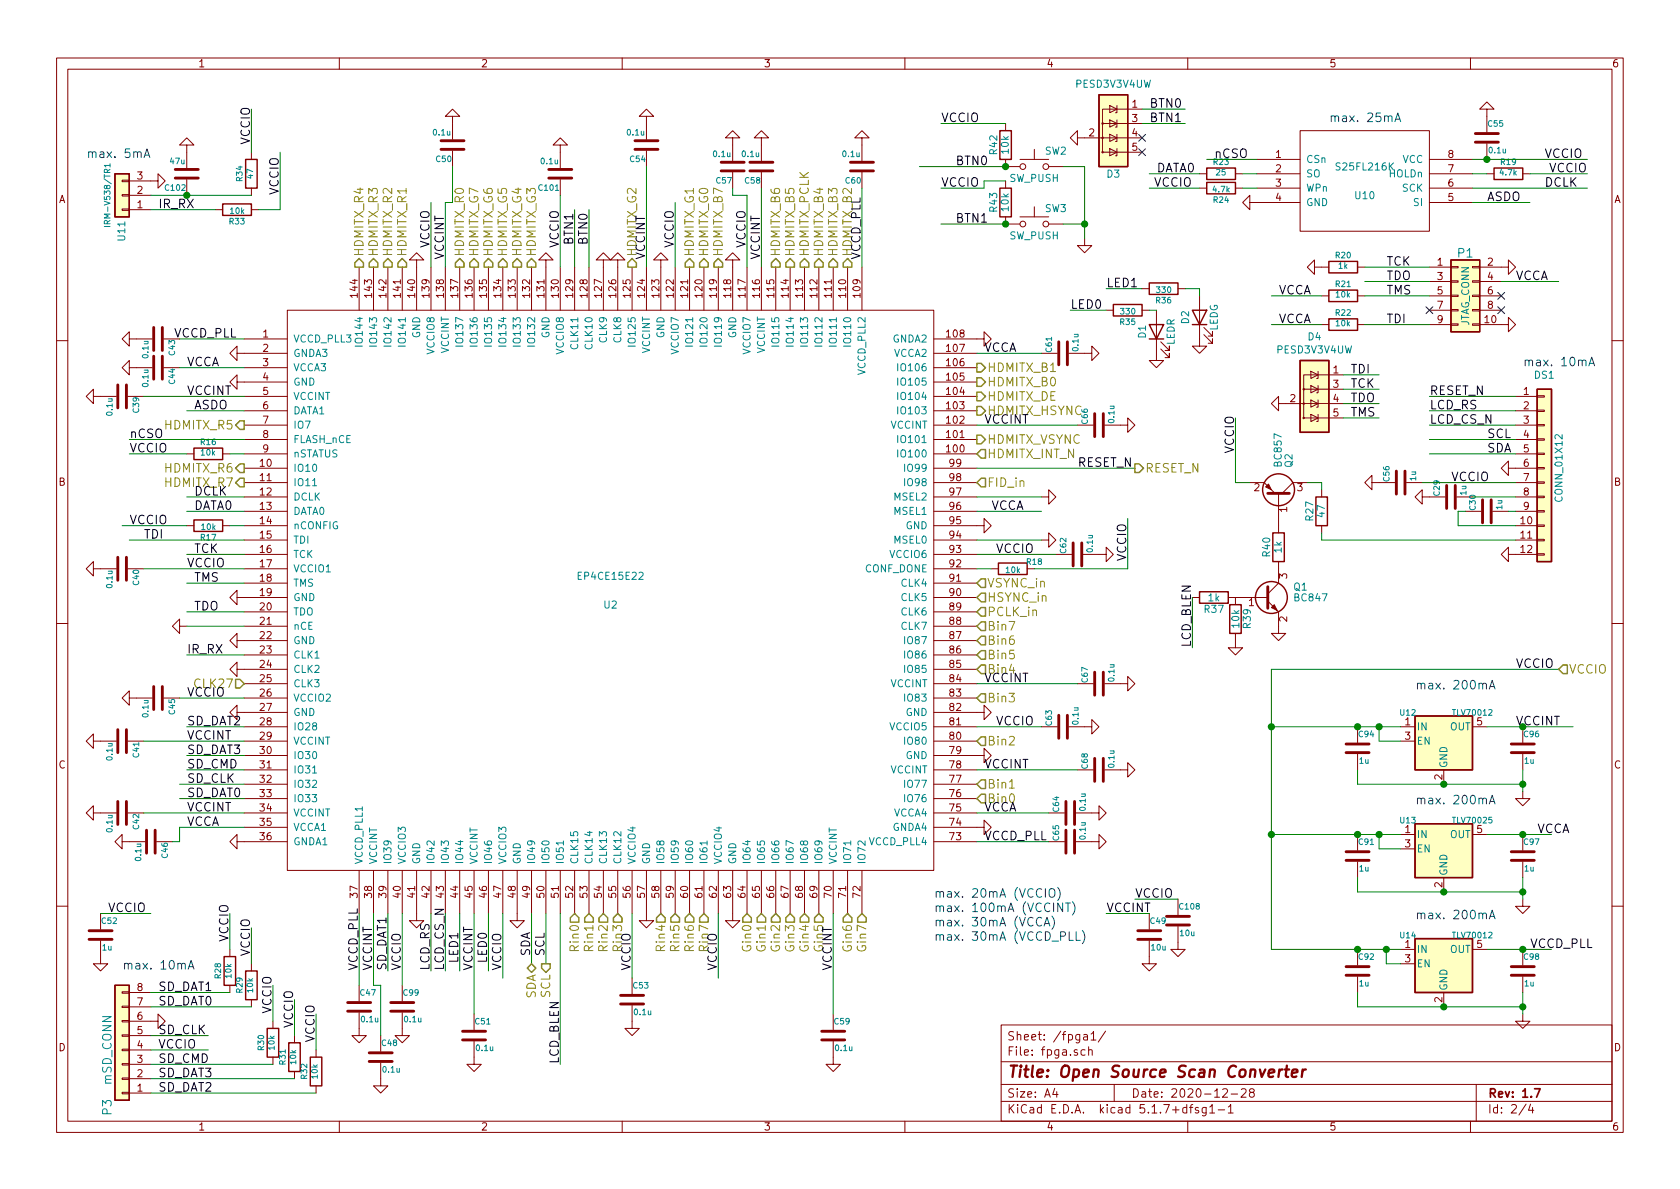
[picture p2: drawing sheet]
<svg xmlns="http://www.w3.org/2000/svg" width="297mm" height="210mm" viewBox="0 0 297 210" stroke-linecap="round" stroke-linejoin="round" font-family="sans-serif">
<defs><g id="words">
<text font-size="2.8" fill="#840000" x="178" y="190.5">Title: Open Source Scan Converter</text>
<g font-size="2.1">
<text x="166.4" y="21.6">VCCIO</text>
<text x="203.2" y="21.6">BTN1</text>
<text x="203.2" y="19">BTN0</text>
<text x="44.2" y="25.6" transform="rotate(-90 44.2 25.6)">VCCIO</text>
<text x="168.9" y="29.2">BTN0</text>
<text x="214.6" y="27.9">nCSO</text>
<text x="273" y="27.9">VCCIO</text>
<text x="49.3" y="34.5" transform="rotate(-90 49.3 34.5)">VCCIO</text>
<text x="166.4" y="33">VCCIO</text>
<text x="204.1" y="33">VCCIO</text>
<text x="204.5" y="30.5">DATA0</text>
<text x="262.9" y="35.6">ASDO</text>
<text x="273" y="33">DCLK</text>
<text x="273.9" y="30.5">VCCIO</text>
<text x="27.9" y="36.8">IR_RX</text>
<text x="168.9" y="39.4">BTN1</text>
<text x="75.9" y="43.8" transform="rotate(-90 75.9 43.8)">VCCIO</text>
<text x="78.5" y="46" transform="rotate(-90 78.5 46)">VCCINT</text>
<text x="98.8" y="43.8" transform="rotate(-90 98.8 43.8)">VCCIO</text>
<text x="101.3" y="43.4" transform="rotate(-90 101.3 43.4)">BTN1</text>
<text x="103.9" y="43.4" transform="rotate(-90 103.9 43.4)">BTN0</text>
<text x="114" y="46" transform="rotate(-90 114 46)">VCCINT</text>
<text x="119.1" y="43.8" transform="rotate(-90 119.1 43.8)">VCCIO</text>
<text x="131.8" y="43.8" transform="rotate(-90 131.8 43.8)">VCCIO</text>
<text x="134.4" y="46" transform="rotate(-90 134.4 46)">VCCINT</text>
<text x="152.1" y="46" transform="rotate(-90 152.1 46)">VCCD_PLL</text>
<text x="245.1" y="47">TCK</text>
<text x="195.6" y="50.8">LED1</text>
<text x="226.1" y="52.1">VCCA</text>
<text x="245.1" y="49.5">TDO</text>
<text x="245.1" y="52.1">TMS</text>
<text x="268" y="49.5">VCCA</text>
<text x="30.7" y="59.7">VCCD_PLL</text>
<text x="189.2" y="54.6">LED0</text>
<text x="226.1" y="57.1">VCCA</text>
<text x="245.1" y="57.1">TDI</text>
<text x="33" y="64.8">VCCA</text>
<text x="174" y="62.2">VCCA</text>
<text x="33" y="69.8">VCCINT</text>
<text x="238.8" y="71.1">TDO</text>
<text x="238.8" y="66">TDI</text>
<text x="238.8" y="68.6">TCK</text>
<text x="252.7" y="69.8">RESET_N</text>
<text x="22.9" y="77.5">nCSO</text>
<text x="34.3" y="72.4">ASDO</text>
<text x="174" y="74.9">VCCINT</text>
<text x="238.8" y="73.7">TMS</text>
<text x="252.7" y="72.4">LCD_RS</text>
<text x="252.7" y="74.9">LCD_CS_N</text>
<text x="262.9" y="77.5">SCL</text>
<text x="22.9" y="80">VCCIO</text>
<text x="190.5" y="82.5">RESET_N</text>
<text x="218.2" y="80.3" transform="rotate(-90 218.2 80.3)">VCCIO</text>
<text x="262.9" y="80">SDA</text>
<text x="34.3" y="87.6">DCLK</text>
<text x="256.5" y="85.1">VCCIO</text>
<text x="22.9" y="92.7">VCCIO</text>
<text x="25.4" y="95.2">TDI</text>
<text x="34.3" y="90.2">DATA0</text>
<text x="175.3" y="90.2">VCCA</text>
<text x="33" y="100.3">VCCIO</text>
<text x="34.3" y="97.8">TCK</text>
<text x="176.1" y="97.8">VCCIO</text>
<text x="199.1" y="99.3" transform="rotate(-90 199.1 99.3)">VCCIO</text>
<text x="34.3" y="102.9">TMS</text>
<text x="34.3" y="107.9">TDO</text>
<text x="33" y="115.6">IR_RX</text>
<text x="210.6" y="114.5" transform="rotate(-90 210.6 114.5)">LCD_BLEN</text>
<text x="268" y="118.1">VCCIO</text>
<text x="33" y="123.2">VCCIO</text>
<text x="174" y="120.6">VCCINT</text>
<text x="33" y="130.8">VCCINT</text>
<text x="33" y="128.3">SD_DAT2</text>
<text x="176.1" y="128.3">VCCIO</text>
<text x="33" y="135.9">SD_CMD</text>
<text x="33" y="133.3">SD_DAT3</text>
<text x="174" y="135.9">VCCINT</text>
<text x="33" y="141">SD_DAT0</text>
<text x="33" y="138.4">SD_CLK</text>
<text x="33" y="143.5">VCCINT</text>
<text x="174" y="143.5">VCCA</text>
<text x="33" y="146">VCCA</text>
<text x="174" y="148.6">VCCD_PLL</text>
<text x="271.8" y="147.3">VCCA</text>
<text x="19" y="161.3">VCCIO</text>
<text x="195.6" y="161.3">VCCINT</text>
<text x="200.7" y="158.7">VCCIO</text>
<text x="40.4" y="166.6" transform="rotate(-90 40.4 166.6)">VCCIO</text>
<text x="270.5" y="167.6">VCCD_PLL</text>
<text x="44.2" y="169.2" transform="rotate(-90 44.2 169.2)">VCCIO</text>
<text x="63.2" y="171.7" transform="rotate(-90 63.2 171.7)">VCCD_PLL</text>
<text x="65.8" y="171.7" transform="rotate(-90 65.8 171.7)">VCCINT</text>
<text x="68.3" y="171.7" transform="rotate(-90 68.3 171.7)">SD_DAT1</text>
<text x="70.9" y="171.7" transform="rotate(-90 70.9 171.7)">VCCIO</text>
<text x="75.9" y="171.7" transform="rotate(-90 75.9 171.7)">LCD_RS</text>
<text x="78.5" y="171.7" transform="rotate(-90 78.5 171.7)">LCD_CS_N</text>
<text x="81" y="170.4" transform="rotate(-90 81 170.4)">LED1</text>
<text x="83.6" y="171.7" transform="rotate(-90 83.6 171.7)">VCCINT</text>
<text x="86.1" y="170.4" transform="rotate(-90 86.1 170.4)">LED0</text>
<text x="88.6" y="171.7" transform="rotate(-90 88.6 171.7)">VCCIO</text>
<text x="93.7" y="169.2" transform="rotate(-90 93.7 169.2)">SDA</text>
<text x="96.3" y="169.2" transform="rotate(-90 96.3 169.2)">SCL</text>
<text x="111.5" y="171.7" transform="rotate(-90 111.5 171.7)">VCCIO</text>
<text x="126.7" y="171.7" transform="rotate(-90 126.7 171.7)">VCCIO</text>
<text x="145.5" y="168" transform="rotate(-90 145.5 168)">Gin5</text>
<text x="147.1" y="171.7" transform="rotate(-90 147.1 171.7)">VCCINT</text>
<text x="27.9" y="177.8">SD_DAT0</text>
<text x="27.9" y="175.3">SD_DAT1</text>
<text x="48" y="179.3" transform="rotate(-90 48 179.3)">VCCIO</text>
<text x="27.9" y="185.4">VCCIO</text>
<text x="27.9" y="182.9">SD_CLK</text>
<text x="51.8" y="181.9" transform="rotate(-90 51.8 181.9)">VCCIO</text>
<text x="55.6" y="184.4" transform="rotate(-90 55.6 184.4)">VCCIO</text>
<text x="27.9" y="188">SD_CMD</text>
<text x="27.9" y="190.5">SD_DAT3</text>
<text x="98.8" y="188.2" transform="rotate(-90 98.8 188.2)">LCD_BLEN</text>
<text x="27.9" y="193">SD_DAT2</text>
</g>
<g font-size="2.1" fill="#0000c2">
<text x="234.9" y="21.6">max. 25mA</text>
<text x="15.2" y="27.9">max. 5mA</text>
<text x="269.2" y="64.8">max. 10mA</text>
<text x="250.2" y="121.9">max. 200mA</text>
<text x="250.2" y="142.2">max. 200mA</text>
<text x="165.1" y="161.3">max. 100mA (VCCINT)</text>
<text x="165.1" y="158.7">max. 20mA (VCCIO)</text>
<text x="165.1" y="166.4">max. 30mA (VCCD_PLL)</text>
<text x="165.1" y="163.8">max. 30mA (VCCA)</text>
<text x="250.2" y="162.6">max. 200mA</text>
<text x="21.6" y="171.4">max. 10mA</text>
</g>
<g font-size="2.1" fill="#848400">
<text x="64.3" y="45.5" transform="rotate(-90 64.3 45.5)">HDMITX_R4</text>
<text x="66.8" y="45.5" transform="rotate(-90 66.8 45.5)">HDMITX_R3</text>
<text x="69.3" y="45.5" transform="rotate(-90 69.3 45.5)">HDMITX_R2</text>
<text x="71.9" y="45.5" transform="rotate(-90 71.9 45.5)">HDMITX_R1</text>
<text x="82" y="45.5" transform="rotate(-90 82 45.5)">HDMITX_R0</text>
<text x="84.6" y="45.5" transform="rotate(-90 84.6 45.5)">HDMITX_G7</text>
<text x="87.1" y="45.5" transform="rotate(-90 87.1 45.5)">HDMITX_G6</text>
<text x="89.7" y="45.5" transform="rotate(-90 89.7 45.5)">HDMITX_G5</text>
<text x="92.2" y="45.5" transform="rotate(-90 92.2 45.5)">HDMITX_G4</text>
<text x="94.7" y="45.5" transform="rotate(-90 94.7 45.5)">HDMITX_G3</text>
<text x="112.5" y="45.5" transform="rotate(-90 112.5 45.5)">HDMITX_G2</text>
<text x="122.7" y="45.5" transform="rotate(-90 122.7 45.5)">HDMITX_G1</text>
<text x="125.2" y="45.5" transform="rotate(-90 125.2 45.5)">HDMITX_G0</text>
<text x="127.8" y="45.5" transform="rotate(-90 127.8 45.5)">HDMITX_B7</text>
<text x="137.9" y="45.5" transform="rotate(-90 137.9 45.5)">HDMITX_B6</text>
<text x="140.5" y="45.5" transform="rotate(-90 140.5 45.5)">HDMITX_B5</text>
<text x="143" y="45.5" transform="rotate(-90 143 45.5)">HDMITX_PCLK</text>
<text x="145.5" y="45.5" transform="rotate(-90 145.5 45.5)">HDMITX_B4</text>
<text x="148.1" y="45.5" transform="rotate(-90 148.1 45.5)">HDMITX_B3</text>
<text x="150.6" y="45.5" transform="rotate(-90 150.6 45.5)">HDMITX_B2</text>
<text x="174.5" y="65.8">HDMITX_B1</text>
<text x="174.5" y="70.9">HDMITX_DE</text>
<text x="174.5" y="68.3">HDMITX_B0</text>
<text x="29.4" y="75.9">HDMITX_R5</text>
<text x="174.5" y="73.4">HDMITX_HSYNC</text>
<text x="29.4" y="83.6">HDMITX_R6</text>
<text x="174.5" y="81">HDMITX_INT_N</text>
<text x="174.5" y="78.5">HDMITX_VSYNC</text>
<text x="202.4" y="83.6">RESET_N</text>
<text x="29.4" y="86.1">HDMITX_R7</text>
<text x="174.5" y="86.1">FID_in</text>
<text x="174.5" y="106.4">HSYNC_in</text>
<text x="174.5" y="103.9">VSYNC_in</text>
<text x="174.5" y="111.5">Bin7</text>
<text x="174.5" y="109">PCLK_in</text>
<text x="174.5" y="116.6">Bin5</text>
<text x="174.5" y="114">Bin6</text>
<text x="174.5" y="119.1">Bin4</text>
<text x="277.4" y="119.1">VCCIO</text>
<text x="34.7" y="121.7">CLK27</text>
<text x="174.5" y="124.2">Bin3</text>
<text x="174.5" y="131.8">Bin2</text>
<text x="174.5" y="142">Bin0</text>
<text x="174.5" y="139.4">Bin1</text>
<text x="102.4" y="167.9" transform="rotate(-90 102.4 167.9)">Rin0</text>
<text x="104.9" y="167.9" transform="rotate(-90 104.9 167.9)">Rin1</text>
<text x="107.4" y="167.9" transform="rotate(-90 107.4 167.9)">Rin2</text>
<text x="110" y="167.9" transform="rotate(-90 110 167.9)">Rin3</text>
<text x="117.6" y="167.9" transform="rotate(-90 117.6 167.9)">Rin4</text>
<text x="120.1" y="167.9" transform="rotate(-90 120.1 167.9)">Rin5</text>
<text x="122.7" y="167.9" transform="rotate(-90 122.7 167.9)">Rin6</text>
<text x="125.2" y="167.9" transform="rotate(-90 125.2 167.9)">Rin7</text>
<text x="132.8" y="168" transform="rotate(-90 132.8 168)">Gin0</text>
<text x="135.4" y="168" transform="rotate(-90 135.4 168)">Gin1</text>
<text x="137.9" y="168" transform="rotate(-90 137.9 168)">Gin2</text>
<text x="140.5" y="168" transform="rotate(-90 140.5 168)">Gin3</text>
<text x="143" y="168" transform="rotate(-90 143 168)">Gin4</text>
<text x="150.6" y="168" transform="rotate(-90 150.6 168)">Gin6</text>
<text x="153.2" y="168" transform="rotate(-90 153.2 168)">Gin7</text>
<text x="94.7" y="176.7" transform="rotate(-90 94.7 176.7)">SDA</text>
<text x="97.3" y="176.4" transform="rotate(-90 97.3 176.4)">SCL</text>
</g>
<g font-size="2.1" fill="#008484">
<text x="257.8" y="45.5">P1</text>
<text x="19.7" y="191.8" transform="rotate(-90 19.7 191.8)">mSD_CONN</text>
<text x="19.7" y="197.1" transform="rotate(-90 19.7 197.1)">P3</text>
</g>
<text font-size="2.1" fill="#008400" x="268" y="128.3">VCCINT</text>
<g font-size="2.1" fill="#840000">
<text x="178" y="184">Sheet: /fpga1/</text>
<text x="178" y="186.7">File: fpga.sch</text>
<text x="178" y="196.9">KiCad E.D.A. kicad 5.1.7+dfsg1-1</text>
<text x="178" y="194.1">Size: A4</text>
<text x="200" y="194.1">Date: 2020-12-28</text>
<text x="263" y="194.1">Rev: 1.7</text>
<text x="263" y="196.9">Id: 2/4</text>
</g>
<g font-size="1.8" fill="#840000">
<text x="35" y="11.9">1</text>
<text x="85" y="11.9">2</text>
<text x="135" y="11.9">3</text>
<text x="185" y="11.9">4</text>
<text x="235" y="11.9">5</text>
<text x="285" y="11.9">6</text>
<text x="200.2" y="19">1</text>
<text x="200.2" y="21.6">3</text>
<text x="192.6" y="24.1">2</text>
<text x="200.2" y="24.1">4</text>
<text x="200.2" y="26.7">5</text>
<text x="225.6" y="27.9">1</text>
<text x="256.1" y="27.9">8</text>
<text x="10.4" y="35.9">A</text>
<text x="24.3" y="34.3">2</text>
<text x="24.3" y="31.7">3</text>
<text x="225.6" y="30.5">2</text>
<text x="225.6" y="33">3</text>
<text x="225.6" y="35.6">4</text>
<text x="256.1" y="35.6">5</text>
<text x="256.1" y="33">6</text>
<text x="256.1" y="30.5">7</text>
<text x="285.4" y="35.9">A</text>
<text x="24.3" y="36.8">1</text>
<text x="254.2" y="47">1</text>
<text x="263" y="47">2</text>
<text x="63.2" y="52.5" transform="rotate(-90 63.2 52.5)">144</text>
<text x="65.8" y="52.5" transform="rotate(-90 65.8 52.5)">143</text>
<text x="68.3" y="52.5" transform="rotate(-90 68.3 52.5)">142</text>
<text x="70.9" y="52.5" transform="rotate(-90 70.9 52.5)">141</text>
<text x="73.4" y="52.5" transform="rotate(-90 73.4 52.5)">140</text>
<text x="75.9" y="52.5" transform="rotate(-90 75.9 52.5)">139</text>
<text x="78.5" y="52.5" transform="rotate(-90 78.5 52.5)">138</text>
<text x="81" y="52.5" transform="rotate(-90 81 52.5)">137</text>
<text x="83.6" y="52.5" transform="rotate(-90 83.6 52.5)">136</text>
<text x="86.1" y="52.5" transform="rotate(-90 86.1 52.5)">135</text>
<text x="88.6" y="52.5" transform="rotate(-90 88.6 52.5)">134</text>
<text x="91.2" y="52.5" transform="rotate(-90 91.2 52.5)">133</text>
<text x="93.7" y="52.5" transform="rotate(-90 93.7 52.5)">132</text>
<text x="96.3" y="52.5" transform="rotate(-90 96.3 52.5)">131</text>
<text x="98.8" y="52.5" transform="rotate(-90 98.8 52.5)">130</text>
<text x="101.3" y="52.5" transform="rotate(-90 101.3 52.5)">129</text>
<text x="103.9" y="52.5" transform="rotate(-90 103.9 52.5)">128</text>
<text x="106.4" y="52.5" transform="rotate(-90 106.4 52.5)">127</text>
<text x="109" y="52.5" transform="rotate(-90 109 52.5)">126</text>
<text x="111.5" y="52.5" transform="rotate(-90 111.5 52.5)">125</text>
<text x="114" y="52.5" transform="rotate(-90 114 52.5)">124</text>
<text x="116.6" y="52.5" transform="rotate(-90 116.6 52.5)">123</text>
<text x="119.1" y="52.5" transform="rotate(-90 119.1 52.5)">122</text>
<text x="121.7" y="52.5" transform="rotate(-90 121.7 52.5)">121</text>
<text x="124.2" y="52.5" transform="rotate(-90 124.2 52.5)">120</text>
<text x="126.7" y="52.5" transform="rotate(-90 126.7 52.5)">119</text>
<text x="129.3" y="52.5" transform="rotate(-90 129.3 52.5)">118</text>
<text x="131.8" y="52.5" transform="rotate(-90 131.8 52.5)">117</text>
<text x="134.4" y="52.5" transform="rotate(-90 134.4 52.5)">116</text>
<text x="136.9" y="52.5" transform="rotate(-90 136.9 52.5)">115</text>
<text x="139.4" y="52.5" transform="rotate(-90 139.4 52.5)">114</text>
<text x="142" y="52.5" transform="rotate(-90 142 52.5)">113</text>
<text x="144.5" y="52.5" transform="rotate(-90 144.5 52.5)">112</text>
<text x="147.1" y="52.5" transform="rotate(-90 147.1 52.5)">111</text>
<text x="149.6" y="52.5" transform="rotate(-90 149.6 52.5)">110</text>
<text x="152.1" y="52.5" transform="rotate(-90 152.1 52.5)">109</text>
<text x="254.2" y="49.5">3</text>
<text x="254.2" y="52.1">5</text>
<text x="263" y="49.5">4</text>
<text x="263" y="52.1">6</text>
<text x="46.5" y="59.7">1</text>
<text x="167.4" y="59.7">108</text>
<text x="254.2" y="54.6">7</text>
<text x="254.2" y="57.1">9</text>
<text x="262.6" y="57.1">10</text>
<text x="263" y="54.6">8</text>
<text x="46.5" y="62.2">2</text>
<text x="46.5" y="64.8">3</text>
<text x="167.4" y="64.8">106</text>
<text x="167.4" y="62.2">107</text>
<text x="46.5" y="67.3">4</text>
<text x="46.5" y="69.8">5</text>
<text x="167.4" y="69.8">104</text>
<text x="167.4" y="67.3">105</text>
<text x="228.1" y="71.1">2</text>
<text x="235.7" y="66">1</text>
<text x="235.7" y="68.6">3</text>
<text x="235.7" y="71.1">4</text>
<text x="269.4" y="69.8">1</text>
<text x="46.5" y="72.4">6</text>
<text x="46.5" y="74.9">7</text>
<text x="46.5" y="77.5">8</text>
<text x="167.4" y="77.5">101</text>
<text x="167.4" y="74.9">102</text>
<text x="167.4" y="72.4">103</text>
<text x="235.7" y="73.7">5</text>
<text x="269.4" y="72.4">2</text>
<text x="269.4" y="74.9">3</text>
<text x="269.4" y="77.5">4</text>
<text x="46" y="82.5">10</text>
<text x="46.5" y="80">9</text>
<text x="167.4" y="80">100</text>
<text x="167.9" y="82.5">99</text>
<text x="269.4" y="80">5</text>
<text x="269.4" y="82.5">6</text>
<text x="10.4" y="85.9">B</text>
<text x="46" y="85.1">11</text>
<text x="46" y="87.6">12</text>
<text x="167.9" y="87.6">97</text>
<text x="167.9" y="85.1">98</text>
<text x="221.8" y="86.9">2</text>
<text x="229.4" y="86.9">3</text>
<text x="269.4" y="85.1">7</text>
<text x="269.4" y="87.6">8</text>
<text x="285.4" y="85.9">B</text>
<text x="46" y="90.2">13</text>
<text x="46" y="92.7">14</text>
<text x="46" y="95.2">15</text>
<text x="167.9" y="95.2">94</text>
<text x="167.9" y="92.7">95</text>
<text x="167.9" y="90.2">96</text>
<text x="227.6" y="90.6" transform="rotate(-90 227.6 90.6)">1</text>
<text x="268.9" y="92.7">10</text>
<text x="268.9" y="95.2">11</text>
<text x="269.4" y="90.2">9</text>
<text x="46" y="97.8">16</text>
<text x="46" y="100.3">17</text>
<text x="167.9" y="100.3">92</text>
<text x="167.9" y="97.8">93</text>
<text x="268.9" y="97.8">12</text>
<text x="46" y="107.9">20</text>
<text x="46" y="102.9">18</text>
<text x="46" y="105.4">19</text>
<text x="167.9" y="105.4">90</text>
<text x="167.9" y="102.9">91</text>
<text x="167.9" y="107.9">89</text>
<text x="220.8" y="107.2">1</text>
<text x="227.6" y="102.3" transform="rotate(-90 227.6 102.3)">3</text>
<text x="46" y="110.5">21</text>
<text x="46" y="113">22</text>
<text x="167.9" y="113">87</text>
<text x="167.9" y="110.5">88</text>
<text x="227.6" y="110" transform="rotate(-90 227.6 110)">2</text>
<text x="46" y="115.6">23</text>
<text x="46" y="118.1">24</text>
<text x="167.9" y="118.1">85</text>
<text x="167.9" y="115.6">86</text>
<text x="46" y="120.6">25</text>
<text x="46" y="123.2">26</text>
<text x="46" y="125.7">27</text>
<text x="167.9" y="125.7">82</text>
<text x="167.9" y="123.2">83</text>
<text x="167.9" y="120.6">84</text>
<text x="46" y="128.3">28</text>
<text x="46" y="130.8">29</text>
<text x="167.9" y="130.8">80</text>
<text x="167.9" y="128.3">81</text>
<text x="248.4" y="130.8">3</text>
<text x="261.1" y="128.3">5</text>
<text x="10.4" y="135.9">C</text>
<text x="46" y="133.3">30</text>
<text x="46" y="135.9">31</text>
<text x="167.9" y="135.9">78</text>
<text x="167.9" y="133.3">79</text>
<text x="255" y="137.9" transform="rotate(-90 255 137.9)">2</text>
<text x="285.4" y="135.9">C</text>
<text x="46" y="138.4">32</text>
<text x="46" y="141">33</text>
<text x="46" y="143.5">34</text>
<text x="167.9" y="143.5">75</text>
<text x="167.9" y="141">76</text>
<text x="167.9" y="138.4">77</text>
<text x="46" y="146">35</text>
<text x="46" y="148.6">36</text>
<text x="167.9" y="148.6">73</text>
<text x="167.9" y="146">74</text>
<text x="248.4" y="149.9">3</text>
<text x="261.1" y="147.3">5</text>
<text x="63.2" y="158.7" transform="rotate(-90 63.2 158.7)">37</text>
<text x="65.8" y="158.7" transform="rotate(-90 65.8 158.7)">38</text>
<text x="68.3" y="158.7" transform="rotate(-90 68.3 158.7)">39</text>
<text x="70.9" y="158.7" transform="rotate(-90 70.9 158.7)">40</text>
<text x="73.4" y="158.7" transform="rotate(-90 73.4 158.7)">41</text>
<text x="75.9" y="158.7" transform="rotate(-90 75.9 158.7)">42</text>
<text x="78.5" y="158.7" transform="rotate(-90 78.5 158.7)">43</text>
<text x="81" y="158.7" transform="rotate(-90 81 158.7)">44</text>
<text x="83.6" y="158.7" transform="rotate(-90 83.6 158.7)">45</text>
<text x="86.1" y="158.7" transform="rotate(-90 86.1 158.7)">46</text>
<text x="88.6" y="158.7" transform="rotate(-90 88.6 158.7)">47</text>
<text x="91.2" y="158.7" transform="rotate(-90 91.2 158.7)">48</text>
<text x="93.7" y="158.7" transform="rotate(-90 93.7 158.7)">49</text>
<text x="96.3" y="158.7" transform="rotate(-90 96.3 158.7)">50</text>
<text x="98.8" y="158.7" transform="rotate(-90 98.8 158.7)">51</text>
<text x="101.3" y="158.7" transform="rotate(-90 101.3 158.7)">52</text>
<text x="103.9" y="158.7" transform="rotate(-90 103.9 158.7)">53</text>
<text x="106.4" y="158.7" transform="rotate(-90 106.4 158.7)">54</text>
<text x="109" y="158.7" transform="rotate(-90 109 158.7)">55</text>
<text x="111.5" y="158.7" transform="rotate(-90 111.5 158.7)">56</text>
<text x="114" y="158.7" transform="rotate(-90 114 158.7)">57</text>
<text x="116.6" y="158.7" transform="rotate(-90 116.6 158.7)">58</text>
<text x="119.1" y="158.7" transform="rotate(-90 119.1 158.7)">59</text>
<text x="121.7" y="158.7" transform="rotate(-90 121.7 158.7)">60</text>
<text x="124.2" y="158.7" transform="rotate(-90 124.2 158.7)">61</text>
<text x="126.7" y="158.7" transform="rotate(-90 126.7 158.7)">62</text>
<text x="129.3" y="158.7" transform="rotate(-90 129.3 158.7)">63</text>
<text x="131.8" y="158.7" transform="rotate(-90 131.8 158.7)">64</text>
<text x="134.4" y="158.7" transform="rotate(-90 134.4 158.7)">65</text>
<text x="136.9" y="158.7" transform="rotate(-90 136.9 158.7)">66</text>
<text x="139.4" y="158.7" transform="rotate(-90 139.4 158.7)">67</text>
<text x="142" y="158.7" transform="rotate(-90 142 158.7)">68</text>
<text x="144.5" y="158.7" transform="rotate(-90 144.5 158.7)">69</text>
<text x="147.1" y="158.7" transform="rotate(-90 147.1 158.7)">70</text>
<text x="149.6" y="158.7" transform="rotate(-90 149.6 158.7)">71</text>
<text x="152.1" y="158.7" transform="rotate(-90 152.1 158.7)">72</text>
<text x="255" y="156.9" transform="rotate(-90 255 156.9)">2</text>
<text x="261.1" y="167.6">5</text>
<text x="248.4" y="170.2">3</text>
<text x="24.3" y="177.8">7</text>
<text x="24.3" y="175.3">8</text>
<text x="255" y="177.3" transform="rotate(-90 255 177.3)">2</text>
<text x="10.4" y="185.9">D</text>
<text x="24.3" y="185.4">4</text>
<text x="24.3" y="182.9">5</text>
<text x="24.3" y="180.3">6</text>
<text x="285.4" y="185.9">D</text>
<text x="24.3" y="190.5">2</text>
<text x="24.3" y="188">3</text>
<text x="24.3" y="193">1</text>
<text x="35" y="199.9">1</text>
<text x="85" y="199.9">2</text>
<text x="135" y="199.9">3</text>
<text x="185" y="199.9">4</text>
<text x="235" y="199.9">5</text>
<text x="285" y="199.9">6</text>
</g>
<g font-size="1.8" fill="#008484">
<text x="190.3" y="15.5">PESD3V3V4UW</text>
<text x="176.3" y="27.3" transform="rotate(-90 176.3 27.3)">R42</text>
<text x="178.4" y="27.1" transform="rotate(-90 178.4 27.1)">10k</text>
<text x="184.8" y="27.4">SW2</text>
<text x="230.9" y="28.8">CSn</text>
<text x="248" y="28.8">VCC</text>
<text x="178.5" y="32.2">SW_PUSH</text>
<text x="195.7" y="31.4">D3</text>
<text x="230.9" y="31.4">SO</text>
<text x="230.9" y="33.9">WPn</text>
<text x="236.6" y="30.1">S25FL216K</text>
<text x="239.7" y="35.2">U10</text>
<text x="245.6" y="31.4">HOLDn</text>
<text x="248" y="33.9">SCK</text>
<text x="176.3" y="37.4" transform="rotate(-90 176.3 37.4)">R43</text>
<text x="178.4" y="37.3" transform="rotate(-90 178.4 37.3)">10k</text>
<text x="184.8" y="37.5">SW3</text>
<text x="230.9" y="36.4">GND</text>
<text x="250" y="36.4">SI</text>
<text x="22.1" y="42.5" transform="rotate(-90 22.1 42.5)">U11</text>
<text x="178.5" y="42.3">SW_PUSH</text>
<text x="74.3" y="59.8" transform="rotate(-90 74.3 59.8)">GND</text>
<text x="97.2" y="59.8" transform="rotate(-90 97.2 59.8)">GND</text>
<text x="117.5" y="59.8" transform="rotate(-90 117.5 59.8)">GND</text>
<text x="130.2" y="59.8" transform="rotate(-90 130.2 59.8)">GND</text>
<text x="202.6" y="59.8" transform="rotate(-90 202.6 59.8)">D1</text>
<text x="210.2" y="57.2" transform="rotate(-90 210.2 57.2)">D2</text>
<text x="215.3" y="58.6" transform="rotate(-90 215.3 58.6)">LEDG</text>
<text x="259.8" y="57.8" transform="rotate(-90 259.8 57.8)">JTAG_CONN</text>
<text x="51.8" y="60.6">VCCD_PLL3</text>
<text x="51.8" y="63.1">GNDA3</text>
<text x="51.8" y="65.7">VCCA3</text>
<text x="64.1" y="60.7" transform="rotate(-90 64.1 60.7)">IO144</text>
<text x="66.7" y="60.7" transform="rotate(-90 66.7 60.7)">IO143</text>
<text x="69.2" y="60.7" transform="rotate(-90 69.2 60.7)">IO142</text>
<text x="71.8" y="60.7" transform="rotate(-90 71.8 60.7)">IO141</text>
<text x="76.8" y="62.5" transform="rotate(-90 76.8 62.5)">VCCIO8</text>
<text x="79.4" y="62.5" transform="rotate(-90 79.4 62.5)">VCCINT</text>
<text x="81.9" y="60.7" transform="rotate(-90 81.9 60.7)">IO137</text>
<text x="84.5" y="60.7" transform="rotate(-90 84.5 60.7)">IO136</text>
<text x="87" y="60.7" transform="rotate(-90 87 60.7)">IO135</text>
<text x="89.5" y="60.7" transform="rotate(-90 89.5 60.7)">IO134</text>
<text x="92.1" y="60.7" transform="rotate(-90 92.1 60.7)">IO133</text>
<text x="94.6" y="60.7" transform="rotate(-90 94.6 60.7)">IO132</text>
<text x="99.7" y="62.5" transform="rotate(-90 99.7 62.5)">VCCIO8</text>
<text x="102.2" y="61.5" transform="rotate(-90 102.2 61.5)">CLK11</text>
<text x="104.8" y="61.5" transform="rotate(-90 104.8 61.5)">CLK10</text>
<text x="107.3" y="60.5" transform="rotate(-90 107.3 60.5)">CLK9</text>
<text x="109.9" y="60.5" transform="rotate(-90 109.9 60.5)">CLK8</text>
<text x="112.4" y="60.7" transform="rotate(-90 112.4 60.7)">IO125</text>
<text x="114.9" y="62.5" transform="rotate(-90 114.9 62.5)">VCCINT</text>
<text x="120" y="62.5" transform="rotate(-90 120 62.5)">VCCIO7</text>
<text x="122.6" y="60.7" transform="rotate(-90 122.6 60.7)">IO121</text>
<text x="125.1" y="60.7" transform="rotate(-90 125.1 60.7)">IO120</text>
<text x="127.6" y="60.7" transform="rotate(-90 127.6 60.7)">IO119</text>
<text x="132.7" y="62.5" transform="rotate(-90 132.7 62.5)">VCCIO7</text>
<text x="135.3" y="62.5" transform="rotate(-90 135.3 62.5)">VCCINT</text>
<text x="137.8" y="60.7" transform="rotate(-90 137.8 60.7)">IO115</text>
<text x="140.3" y="60.7" transform="rotate(-90 140.3 60.7)">IO114</text>
<text x="142.9" y="60.7" transform="rotate(-90 142.9 60.7)">IO113</text>
<text x="145.4" y="60.7" transform="rotate(-90 145.4 60.7)">IO112</text>
<text x="148" y="60.7" transform="rotate(-90 148 60.7)">IO111</text>
<text x="150.5" y="60.7" transform="rotate(-90 150.5 60.7)">IO110</text>
<text x="157.9" y="60.6">GNDA2</text>
<text x="158.1" y="63.1">VCCA2</text>
<text x="159.3" y="65.7">IO106</text>
<text x="207.7" y="61.1" transform="rotate(-90 207.7 61.1)">LEDR</text>
<text x="225.9" y="62.5">PESD3V3V4UW</text>
<text x="231.3" y="60.2">D4</text>
<text x="51.8" y="68.2">GND</text>
<text x="51.8" y="70.7">VCCINT</text>
<text x="153" y="66.2" transform="rotate(-90 153 66.2)">VCCD_PLL2</text>
<text x="159.3" y="70.7">IO104</text>
<text x="159.3" y="68.2">IO105</text>
<text x="271.3" y="67">DS1</text>
<text x="51.8" y="73.3">DATA1</text>
<text x="51.8" y="75.8">IO7</text>
<text x="157.5" y="75.8">VCCINT</text>
<text x="159.3" y="73.3">IO103</text>
<text x="51.8" y="78.4">FLASH_nCE</text>
<text x="51.8" y="80.9">nSTATUS</text>
<text x="51.8" y="83.4">IO10</text>
<text x="159.3" y="80.9">IO100</text>
<text x="159.3" y="78.4">IO101</text>
<text x="160.2" y="83.4">IO99</text>
<text x="226.6" y="82.4" transform="rotate(-90 226.6 82.4)">BC857</text>
<text x="228.5" y="82.6" transform="rotate(-90 228.5 82.6)">Q2</text>
<text x="51.8" y="86">IO11</text>
<text x="51.8" y="88.5">DCLK</text>
<text x="158.2" y="88.5">MSEL2</text>
<text x="160.2" y="86">IO98</text>
<text x="276.3" y="88.4" transform="rotate(-90 276.3 88.4)">CONN_01X12</text>
<text x="51.8" y="91.1">DATA0</text>
<text x="51.8" y="93.6">nCONFIG</text>
<text x="158.2" y="91.1">MSEL1</text>
<text x="160.1" y="93.6">GND</text>
<text x="232.2" y="92" transform="rotate(-90 232.2 92)">R27</text>
<text x="234.2" y="91.4" transform="rotate(-90 234.2 91.4)">47</text>
<text x="51.8" y="96.1">TDI</text>
<text x="51.8" y="98.7">TCK</text>
<text x="51.8" y="101.2">VCCIO1</text>
<text x="153" y="101.2">CONF_DONE</text>
<text x="157.5" y="98.7">VCCIO6</text>
<text x="158.2" y="96.1">MSEL0</text>
<text x="224.6" y="98.4" transform="rotate(-90 224.6 98.4)">R40</text>
<text x="226.6" y="97.7" transform="rotate(-90 226.6 97.7)">1k</text>
<text x="51.8" y="103.8">TMS</text>
<text x="51.8" y="106.3">GND</text>
<text x="102.5" y="102.5">EP4CE15E22</text>
<text x="106.8" y="107.6">U2</text>
<text x="159.5" y="106.3">CLK5</text>
<text x="159.5" y="103.8">CLK4</text>
<text x="213.7" y="106.3">1k</text>
<text x="228.8" y="104.4">Q1</text>
<text x="229" y="106.3">BC847</text>
<text x="51.8" y="108.8">TDO</text>
<text x="51.8" y="111.4">nCE</text>
<text x="51.8" y="113.9">GND</text>
<text x="159.5" y="111.4">CLK7</text>
<text x="159.5" y="108.8">CLK6</text>
<text x="160.2" y="113.9">IO87</text>
<text x="213" y="108.4">R37</text>
<text x="219.1" y="110.9" transform="rotate(-90 219.1 110.9)">10k</text>
<text x="221.2" y="111.1" transform="rotate(-90 221.2 111.1)">R39</text>
<text x="51.8" y="116.5">CLK1</text>
<text x="51.8" y="119">CLK2</text>
<text x="160.2" y="119">IO85</text>
<text x="160.2" y="116.5">IO86</text>
<text x="51.8" y="121.5">CLK3</text>
<text x="51.8" y="124.1">VCCIO2</text>
<text x="157.5" y="121.5">VCCINT</text>
<text x="160.2" y="124.1">IO83</text>
<text x="51.8" y="126.6">GND</text>
<text x="51.8" y="129.2">IO28</text>
<text x="51.8" y="131.7">VCCINT</text>
<text x="157.5" y="129.2">VCCIO5</text>
<text x="160.1" y="126.6">GND</text>
<text x="160.2" y="131.7">IO80</text>
<text x="248.4" y="128.3">1</text>
<text x="250.4" y="129.2">IN</text>
<text x="250.4" y="131.7">EN</text>
<text x="256.4" y="129.2">OUT</text>
<text x="51.8" y="134.2">IO30</text>
<text x="51.8" y="136.8">IO31</text>
<text x="157.5" y="136.8">VCCINT</text>
<text x="160.1" y="134.2">GND</text>
<text x="255.9" y="135.9" transform="rotate(-90 255.9 135.9)">GND</text>
<text x="51.8" y="139.3">IO32</text>
<text x="51.8" y="141.9">IO33</text>
<text x="160.2" y="141.9">IO76</text>
<text x="160.2" y="139.3">IO77</text>
<text x="51.8" y="144.4">VCCINT</text>
<text x="51.8" y="146.9">VCCA1</text>
<text x="51.8" y="149.5">GNDA1</text>
<text x="153.8" y="149.5">VCCD_PLL4</text>
<text x="157.9" y="146.9">GNDA4</text>
<text x="158.1" y="144.4">VCCA4</text>
<text x="248.4" y="147.3">1</text>
<text x="250.4" y="148.2">IN</text>
<text x="256.4" y="148.2">OUT</text>
<text x="64.1" y="152.9" transform="rotate(-90 64.1 152.9)">VCCD_PLL1</text>
<text x="66.7" y="152.9" transform="rotate(-90 66.7 152.9)">VCCINT</text>
<text x="69.2" y="152.9" transform="rotate(-90 69.2 152.9)">IO39</text>
<text x="71.8" y="152.9" transform="rotate(-90 71.8 152.9)">VCCIO3</text>
<text x="74.3" y="152.9" transform="rotate(-90 74.3 152.9)">GND</text>
<text x="76.8" y="152.9" transform="rotate(-90 76.8 152.9)">IO42</text>
<text x="79.4" y="152.9" transform="rotate(-90 79.4 152.9)">IO43</text>
<text x="81.9" y="152.9" transform="rotate(-90 81.9 152.9)">IO44</text>
<text x="84.5" y="152.9" transform="rotate(-90 84.5 152.9)">VCCINT</text>
<text x="87" y="152.9" transform="rotate(-90 87 152.9)">IO46</text>
<text x="89.5" y="152.9" transform="rotate(-90 89.5 152.9)">VCCIO3</text>
<text x="92.1" y="152.9" transform="rotate(-90 92.1 152.9)">GND</text>
<text x="94.6" y="152.9" transform="rotate(-90 94.6 152.9)">IO49</text>
<text x="97.2" y="152.9" transform="rotate(-90 97.2 152.9)">IO50</text>
<text x="99.7" y="152.9" transform="rotate(-90 99.7 152.9)">IO51</text>
<text x="102.2" y="152.9" transform="rotate(-90 102.2 152.9)">CLK15</text>
<text x="104.8" y="152.9" transform="rotate(-90 104.8 152.9)">CLK14</text>
<text x="107.3" y="152.9" transform="rotate(-90 107.3 152.9)">CLK13</text>
<text x="109.9" y="152.9" transform="rotate(-90 109.9 152.9)">CLK12</text>
<text x="112.4" y="152.9" transform="rotate(-90 112.4 152.9)">VCCIO4</text>
<text x="114.9" y="152.9" transform="rotate(-90 114.9 152.9)">GND</text>
<text x="117.5" y="152.9" transform="rotate(-90 117.5 152.9)">IO58</text>
<text x="120" y="152.9" transform="rotate(-90 120 152.9)">IO59</text>
<text x="122.6" y="152.9" transform="rotate(-90 122.6 152.9)">IO60</text>
<text x="125.1" y="152.9" transform="rotate(-90 125.1 152.9)">IO61</text>
<text x="127.6" y="152.9" transform="rotate(-90 127.6 152.9)">VCCIO4</text>
<text x="130.2" y="152.9" transform="rotate(-90 130.2 152.9)">GND</text>
<text x="132.7" y="152.9" transform="rotate(-90 132.7 152.9)">IO64</text>
<text x="135.3" y="152.9" transform="rotate(-90 135.3 152.9)">IO65</text>
<text x="137.8" y="152.9" transform="rotate(-90 137.8 152.9)">IO66</text>
<text x="140.3" y="152.9" transform="rotate(-90 140.3 152.9)">IO67</text>
<text x="142.9" y="152.9" transform="rotate(-90 142.9 152.9)">IO68</text>
<text x="145.4" y="152.9" transform="rotate(-90 145.4 152.9)">IO69</text>
<text x="148" y="152.9" transform="rotate(-90 148 152.9)">VCCINT</text>
<text x="150.5" y="152.9" transform="rotate(-90 150.5 152.9)">IO71</text>
<text x="153" y="152.9" transform="rotate(-90 153 152.9)">IO72</text>
<text x="250.4" y="150.7">EN</text>
<text x="255.9" y="154.9" transform="rotate(-90 255.9 154.9)">GND</text>
<text x="248.4" y="167.6">1</text>
<text x="250.4" y="168.5">IN</text>
<text x="250.4" y="171.1">EN</text>
<text x="256.4" y="168.5">OUT</text>
<text x="255.9" y="175.3" transform="rotate(-90 255.9 175.3)">GND</text>
</g>
<g font-size="1.4" fill="#008484">
<text x="76.7" y="23.9">0.1u</text>
<text x="111" y="23.9">0.1u</text>
<text x="263.1" y="22.4">C55</text>
<text x="30.1" y="29">47u</text>
<text x="77.2" y="28.6">C50</text>
<text x="95.8" y="29">0.1u</text>
<text x="111.5" y="28.6">C54</text>
<text x="126.2" y="27.8">0.1u</text>
<text x="131.3" y="27.8">0.1u</text>
<text x="149.1" y="27.8">0.1u</text>
<text x="214.6" y="29.2">R23</text>
<text x="263.4" y="27.1">0.1u</text>
<text x="265.4" y="29.2">R19</text>
<text x="29.3" y="33.7">C102</text>
<text x="42.9" y="32" transform="rotate(-90 42.9 32)">R34</text>
<text x="44.7" y="31.5" transform="rotate(-90 44.7 31.5)">47</text>
<text x="95.4" y="33.7">C101</text>
<text x="126.7" y="32.5">C57</text>
<text x="131.8" y="32.5">C58</text>
<text x="149.6" y="32.5">C60</text>
<text x="214.6" y="34">4.7k</text>
<text x="214.6" y="35.9">R24</text>
<text x="215.1" y="31">25</text>
<text x="265.3" y="31">4.7k</text>
<text x="19.5" y="39.2" transform="rotate(-90 19.5 39.2)">IRM-V538/TR1</text>
<text x="40.6" y="39.7">R33</text>
<text x="40.8" y="37.8">10k</text>
<text x="236.2" y="45.7">R20</text>
<text x="236.7" y="47.5">1k</text>
<text x="204.4" y="53.6">R36</text>
<text x="204.6" y="51.8">330</text>
<text x="236.2" y="50.7">R21</text>
<text x="236.3" y="52.6">10k</text>
<text x="198.1" y="57.4">R35</text>
<text x="198.2" y="55.6">330</text>
<text x="236.2" y="55.8">R22</text>
<text x="236.3" y="57.7">10k</text>
<text x="26.2" y="63.2" transform="rotate(-90 26.2 63.2)">0.1u</text>
<text x="30.9" y="62.8" transform="rotate(-90 30.9 62.8)">C43</text>
<text x="186" y="62.2" transform="rotate(-90 186 62.2)">C61</text>
<text x="190.7" y="62" transform="rotate(-90 190.7 62)">0.1u</text>
<text x="26.2" y="68.3" transform="rotate(-90 26.2 68.3)">0.1u</text>
<text x="30.9" y="67.9" transform="rotate(-90 30.9 67.9)">C44</text>
<text x="19.9" y="73.4" transform="rotate(-90 19.9 73.4)">0.1u</text>
<text x="24.6" y="72.9" transform="rotate(-90 24.6 72.9)">C39</text>
<text x="192.3" y="74.9" transform="rotate(-90 192.3 74.9)">C66</text>
<text x="197" y="74.7" transform="rotate(-90 197 74.7)">0.1u</text>
<text x="35.5" y="78.7">R16</text>
<text x="35.6" y="80.5">10k</text>
<text x="245.7" y="85.1" transform="rotate(-90 245.7 85.1)">C56</text>
<text x="250.4" y="85" transform="rotate(-90 250.4 85)">1u</text>
<text x="254.6" y="87.6" transform="rotate(-90 254.6 87.6)">C29</text>
<text x="259.3" y="87.5" transform="rotate(-90 259.3 87.5)">1u</text>
<text x="35.5" y="95.5">R17</text>
<text x="35.7" y="93.7">10k</text>
<text x="260.9" y="90.2" transform="rotate(-90 260.9 90.2)">C30</text>
<text x="265.6" y="90.1" transform="rotate(-90 265.6 90.1)">1u</text>
<text x="177.9" y="101.3">10k</text>
<text x="181.6" y="99.9">R18</text>
<text x="188.5" y="97.8" transform="rotate(-90 188.5 97.8)">C62</text>
<text x="193.2" y="97.5" transform="rotate(-90 193.2 97.5)">0.1u</text>
<text x="19.9" y="103.9" transform="rotate(-90 19.9 103.9)">0.1u</text>
<text x="24.6" y="103.4" transform="rotate(-90 24.6 103.4)">C40</text>
<text x="192.3" y="120.6" transform="rotate(-90 192.3 120.6)">C67</text>
<text x="197" y="120.4" transform="rotate(-90 197 120.4)">0.1u</text>
<text x="26.2" y="126.7" transform="rotate(-90 26.2 126.7)">0.1u</text>
<text x="30.9" y="126.3" transform="rotate(-90 30.9 126.3)">C45</text>
<text x="186" y="128.3" transform="rotate(-90 186 128.3)">C63</text>
<text x="190.7" y="128" transform="rotate(-90 190.7 128)">0.1u</text>
<text x="240.3" y="130.3">C94</text>
<text x="247.6" y="126.5">U12</text>
<text x="257" y="126.5">TLV70012</text>
<text x="269.5" y="130.3">C96</text>
<text x="19.9" y="134.3" transform="rotate(-90 19.9 134.3)">0.1u</text>
<text x="24.6" y="133.9" transform="rotate(-90 24.6 133.9)">C41</text>
<text x="192.3" y="135.9" transform="rotate(-90 192.3 135.9)">C68</text>
<text x="197" y="135.6" transform="rotate(-90 197 135.6)">0.1u</text>
<text x="240.4" y="135">1u</text>
<text x="269.6" y="135">1u</text>
<text x="187.2" y="143.5" transform="rotate(-90 187.2 143.5)">C64</text>
<text x="191.9" y="143.3" transform="rotate(-90 191.9 143.3)">0.1u</text>
<text x="19.9" y="147" transform="rotate(-90 19.9 147)">0.1u</text>
<text x="24.6" y="146.6" transform="rotate(-90 24.6 146.6)">C42</text>
<text x="187.2" y="148.6" transform="rotate(-90 187.2 148.6)">C65</text>
<text x="191.9" y="148.3" transform="rotate(-90 191.9 148.3)">0.1u</text>
<text x="240.3" y="149.4">C91</text>
<text x="247.6" y="145.6">U13</text>
<text x="257" y="145.6">TLV70025</text>
<text x="269.5" y="149.4">C97</text>
<text x="25" y="152.1" transform="rotate(-90 25 152.1)">0.1u</text>
<text x="29.7" y="151.7" transform="rotate(-90 29.7 151.7)">C46</text>
<text x="240.4" y="154.1">1u</text>
<text x="269.6" y="154.1">1u</text>
<text x="208.6" y="160.8">C108</text>
<text x="18" y="163.4">C52</text>
<text x="203.5" y="163.4">C49</text>
<text x="208.7" y="165.5">10u</text>
<text x="247.6" y="165.9">U14</text>
<text x="257" y="165.9">TLV70012</text>
<text x="18.1" y="168.1">1u</text>
<text x="39.1" y="173" transform="rotate(-90 39.1 173)">R28</text>
<text x="40.9" y="172.9" transform="rotate(-90 40.9 172.9)">10k</text>
<text x="203.6" y="168.1">10u</text>
<text x="240.3" y="169.7">C92</text>
<text x="269.5" y="169.7">C98</text>
<text x="42.9" y="175.5" transform="rotate(-90 42.9 175.5)">R29</text>
<text x="44.7" y="175.4" transform="rotate(-90 44.7 175.4)">10k</text>
<text x="63.8" y="176.1">C47</text>
<text x="71.4" y="176.1">C99</text>
<text x="112" y="174.8">C53</text>
<text x="112.2" y="179.5">0.1u</text>
<text x="240.4" y="174.4">1u</text>
<text x="269.6" y="174.4">1u</text>
<text x="46.7" y="185.7" transform="rotate(-90 46.7 185.7)">R30</text>
<text x="48.5" y="185.6" transform="rotate(-90 48.5 185.6)">10k</text>
<text x="64" y="180.8">0.1u</text>
<text x="67.6" y="185">C48</text>
<text x="71.6" y="180.8">0.1u</text>
<text x="84.1" y="181.1">C51</text>
<text x="84.3" y="185.8">0.1u</text>
<text x="147.6" y="181.1">C59</text>
<text x="147.8" y="185.8">0.1u</text>
<text x="50.5" y="188.2" transform="rotate(-90 50.5 188.2)">R31</text>
<text x="52.3" y="188.1" transform="rotate(-90 52.3 188.1)">10k</text>
<text x="54.3" y="190.8" transform="rotate(-90 54.3 190.8)">R32</text>
<text x="56.2" y="190.7" transform="rotate(-90 56.2 190.7)">10k</text>
<text x="67.8" y="189.7">0.1u</text>
</g>
</g></defs>
<g fill="none" stroke="#840000" stroke-width=".18">
<path d="M10 10.3h277v189.9h-277zM12 12.2h273v186.1h-273zM60 10.3v1.9M110 10.3v1.9M160 10.3v1.9M196.2 18.7l1.3 .6-1.3 .6zM197.5 18.7v1.2h-.3M201.9 19.3h-7v7.6h7M210 10.3v1.9M260 10.3v1.9M262.9 19.3h1.3l-1.3-1.3-1.3 1.3h1.3v4.1M21.6 31.9h1.3v.2h-1.3z"/>
<path d="M21.6 37h1.3v.2h-1.3zM21.6 34.4h1.3v.3h-1.3zM22.9 32h5v-1.3l1.3 1.3-1.3 1.3v-1.3M22.9 37.1h3.8M22.9 34.5h3.8M33 25.6h1.3l-1.3-1.2-1.3 1.2h1.3v4.1M33 31.7v2.8M38.1 37.1h1.3M44.4 26.9v1.3M44.4 33.3v1.2M44.4 37.1h1.3M80 20.6h1.3l-1.3-1.3-1.3 1.3h1.3v4"/>
<path d="M80 26.7v2.8M99.1 25.6h1.2l-1.2-1.2-1.3 1.2h1.3v4.1M99.1 31.7v2.8M114.3 20.6h1.3l-1.3-1.3-1.3 1.3h1.3v4M114.3 26.7v2.8M129.5 24.4h1.3l-1.3-1.3-1.2 1.3h1.2v4M129.5 30.5v2.8M134.6 24.4h1.3l-1.3-1.3-1.3 1.3h1.3v4M134.6 30.5v2.8M152.4 24.4h1.3l-1.3-1.3-1.3 1.3h1.3v4M152.4 30.5v2.8M177.8 21.8v1.3"/>
<path d="M177.8 28.2v1.3h2.5M177.8 32v1.3M177.8 38.3v1.3h2.5M180.3 28.2h5.1M180.3 38.3h5.1M182.9 26.4v1.8M182.9 36.6v1.7M185.4 39.6h2.6M185.4 29.5h2.6M190.5 24.4v-1.3l-1.3 1.3 1.3 1.2v-1.2h11.4M194.9 21.8h7M196.2 21.2l1.3 .6-1.3 .7z"/>
<path d="M196.2 23.7l1.3 .7-1.3 .6zM196.2 26.3l1.3 .6-1.3 .7zM197.5 21.2v1.3h-.3M197.5 23.7v1.3h-.3M197.5 26.3v1.3h-.3M212.1 30.7h1.3M212.1 33.3h1.3M218.4 30.7h1.3M218.4 33.3h1.3M221 35.8v-1.3l-1.3 1.3 1.3 1.3v-1.3h8.9M222.2 28.2h7.7M222.2 30.7h7.7"/>
<path d="M222.2 33.3h7.7M229.9 23.1h22.8v17.8h-22.8zM252.7 28.2h7.6M252.7 30.7h7.6M252.7 33.3h7.6M252.7 35.8h7.6M262.9 30.7h1.3M262.9 25.4v2.8M269.2 30.7h1.3M22.9 59.9v-1.2l-1.3 1.2 1.3 1.3v-1.3h4M29 59.9h2.7M43.2 59.9h7.6"/>
<path d="M50.8 54.9h114.3v99h-114.3zM63.5 47.2v7.7M66 47.2v7.7M68.6 47.2v7.7M71.1 47.2v7.7M73.7 46h1.2l-1.2-1.3-1.3 1.3h1.3v8.9M76.2 47.2v7.7M78.7 47.2v7.7M81.3 47.2v7.7M83.8 47.2v7.7M86.4 47.2v7.7M88.9 47.2v7.7"/>
<path d="M91.4 47.2v7.7M94 47.2v7.7M96.5 46h1.3l-1.3-1.3-1.3 1.3h1.3v8.9M99.1 47.2v7.7M101.6 47.2v7.7M104.1 47.2v7.7M106.7 46h1.2l-1.2-1.3-1.3 1.3h1.3v8.9M109.2 46h1.3l-1.3-1.3-1.3 1.3h1.3v8.9M111.8 47.2v7.7M114.3 47.2v7.7M116.8 46h1.3l-1.3-1.3-1.2 1.3h1.2v8.9M119.4 47.2v7.7"/>
<path d="M121.9 47.2v7.7M124.5 47.2v7.7M127 47.2v7.7M129.5 46h1.3l-1.3-1.3-1.2 1.3h1.2v8.9M132.1 47.2v7.7M134.6 47.2v7.7M137.2 47.2v7.7M139.7 47.2v7.7M142.2 47.2v7.7M144.8 47.2v7.7M147.3 47.2v7.7M149.9 47.2v7.7"/>
<path d="M152.4 47.2v7.7M165.1 59.9h8.9v-1.2l1.3 1.2-1.3 1.3v-1.3M191.8 42.2v1.2h1.2l-1.2 1.3-1.3-1.3h1.3M195.6 54.9h1.2M201.9 54.9h1.3M201.9 51h1.3M204.5 54.9v8.8h1.2l-1.2 1.3-1.3-1.3h1.3M208.3 51h1.2M212.1 52.3v8.9h1.3l-1.3 1.3-1.3-1.3h1.3M212.9 59.2l1.5 1.5v-.8v.8h-.8M212.9 57.9l1.5 1.5v-.7v.7h-.8M232.4 47.2v-1.2l-1.3 1.2 1.3 1.3v-1.3h2.5"/>
<path d="M233.7 57.4h1.2M233.7 52.3h1.2M240 47.2h1.3M240 57.4h1.3M240 52.3h1.3M252.7 47.2h3.8M252.7 57.4h3.8M252.7 49.8h3.8M252.7 52.3h3.8M252.7 54.9h3.8M256.5 57.3h1.3v.2h-1.3zM256.5 54.7h1.3v.3h-1.3z"/>
<path d="M256.5 49.7h1.3v.2h-1.3zM256.5 47.1h1.3v.3h-1.3zM256.5 52.2h1.3v.2h-1.3zM260.3 57.3h1.3v.2h-1.3zM260.3 54.7h1.3v.3h-1.3zM260.3 49.7h1.3v.2h-1.3zM260.3 47.1h1.3v.3h-1.3zM260.3 52.2h1.3v.2h-1.3zM261.6 47.2h5.1v-1.2l1.3 1.2-1.3 1.3v-1.3M261.6 57.4h5.1v-1.3l1.3 1.3-1.3 1.3v-1.3M261.6 49.8h3.8M261.6 52.3h3.8"/>
<path d="M261.6 54.9h3.8M10 60.2h2M16.5 70.1v-1.3l-1.3 1.3 1.3 1.3v-1.3h4.1M22.6 70.1h2.8M22.9 65v-1.3l-1.3 1.3 1.3 1.3v-1.3h4M29 65h2.7M41.9 62.5v-1.3l-1.3 1.3 1.3 1.2v-1.2h8.9M41.9 67.6v-1.3l-1.3 1.3 1.3 1.2v-1.2h8.9M43.2 70.1h7.6M43.2 72.6h7.6M43.2 75.2h7.6M43.2 77.7h7.6"/>
<path d="M43.2 65h7.6M165.1 70.1h7.6M165.1 72.6h7.6M165.1 75.2h7.6M165.1 77.7h7.6M165.1 62.5h7.6M165.1 65h7.6M165.1 67.6h7.6M184.1 62.5h2.8M189 62.5h4v-1.3l1.3 1.3-1.3 1.2v-1.2M190.5 75.2h2.8M195.3 75.2h4.1v-1.3l1.3 1.3-1.3 1.2v-1.2"/>
<path d="M205.2 61.7l1.6 1.5v-.7v.7h-.8M205.2 60.4l1.6 1.6v-.8v.8h-.8M226.1 71.4v-1.3l-1.3 1.3 1.3 1.2v-1.2h11.4M230.5 68.8h7M231.8 65.7l1.2 .6-1.2 .6zM231.8 68.2l1.2 .6-1.2 .7zM231.8 70.7l1.2 .7-1.2 .6zM231.8 73.3l1.2 .6-1.2 .6zM233 65.7v1.2h-.2M233 68.2v1.3h-.2M233 70.7v1.3h-.2M233 73.3v1.2h-.2"/>
<path d="M237.5 66.3h-7v7.6h7M268 70.1h3.8M268 72.6h3.8M268 75.2h3.8M268 77.7h3.8M271.8 77.6h1.2v.2h-1.2zM271.8 75.1h1.2v.2h-1.2zM271.8 72.5h1.2v.3h-1.2zM271.8 70h1.2v.2h-1.2zM285 60.2h2M33 80.3h1.3M33 93h1.3"/>
<path d="M39.4 80.3h1.2M39.4 93h1.2M43.2 80.3h7.6M43.2 93h7.6M43.2 85.3h7.6M43.2 87.9h7.6M43.2 90.4h7.6M43.2 95.5h7.6M43.2 98h7.6M43.2 82.8h7.6M165.1 93h8.9v-1.3l1.3 1.3-1.3 1.2v-1.2M165.1 80.3h7.6"/>
<path d="M165.1 85.3h7.6M165.1 87.9h7.6M165.1 90.4h7.6M165.1 95.5h7.6M165.1 98h7.6M165.1 82.8h7.6M184.1 87.9h1.3v-1.3l1.3 1.3-1.3 1.2v-1.2M184.1 95.5h1.3v-1.3l1.3 1.3-1.3 1.3v-1.3M186.7 98h2.8M191.5 98h4.1v-1.2l1.2 1.2-1.2 1.3v-1.3M221 85.3h2.5l1.9 1.9M226.1 99.3v3.8l-1.9 1.9"/>
<path d="M226.1 87.2v7M231.1 85.3h-2.5l-1.9 1.9M233.7 86.6v1.3M233.7 93v1.2M242.6 85.3v-1.2l-1.3 1.2 1.3 1.3v-1.3h4M248.7 85.3h2.8M251.5 87.9v-1.3l-1.3 1.3 1.3 1.2v-1.2h4M257.6 87.9h2.7M259.1 90.4h2.8M263.9 90.4h2.8M266.7 98v-1.2l-1.3 1.2 1.3 1.3v-1.3h5.1M266.7 82.8v-1.3l-1.3 1.3 1.3 1.3v-1.3h5.1"/>
<path d="M268 80.3h3.8M268 93h3.8M268 85.3h3.8M268 87.9h3.8M268 90.4h3.8M268 95.5h3.8M271.8 87.8h1.2v.2h-1.2zM271.8 90.3h1.2v.2h-1.2zM271.8 92.8h1.2v.3h-1.2zM271.8 95.4h1.2v.2h-1.2zM271.8 97.9h1.2v.3h-1.2zM271.8 85.2h1.2v.3h-1.2z"/>
<path d="M271.8 80.1h1.2v.3h-1.2zM271.8 82.7h1.2v.2h-1.2zM10 110.3h2M16.5 100.6v-1.3l-1.3 1.3 1.3 1.2v-1.2h4.1M22.6 100.6h2.8M31.7 110.7v-1.2l-1.2 1.2 1.2 1.3v-1.3h1.3M41.9 118.4v-1.3l-1.3 1.3 1.3 1.2v-1.2h8.9M41.9 113.3v-1.3l-1.3 1.3 1.3 1.2v-1.2h8.9M41.9 105.7v-1.3l-1.3 1.3 1.3 1.2v-1.2h8.9M43.2 100.6h7.6M43.2 108.2h7.6M43.2 110.7h7.6"/>
<path d="M43.2 103.1h7.6M43.2 115.8h7.6M165.1 100.6h7.6M165.1 105.7h7.6M165.1 108.2h7.6M165.1 110.7h7.6M165.1 103.1h7.6M165.1 113.3h7.6M165.1 115.8h7.6M165.1 118.4h7.6M175.3 100.6h1.2M181.6 100.6h1.3"/>
<path d="M210.8 105.7h1.3M217.2 105.7h7M218.4 112v2.5h1.3l-1.3 1.3-1.2-1.3h1.2M218.4 105.7v1.2M224.2 106.3l1.9 1.9v3.8h1.2l-1.2 1.3-1.3-1.3h1.3M285 110.3h2M16.5 131.1v-1.3l-1.3 1.3 1.3 1.2v-1.2h4.1M22.6 131.1h2.8M22.9 123.4v-1.2l-1.3 1.2 1.3 1.3v-1.3h4M29 123.4h2.7M41.9 126v-1.3l-1.3 1.3 1.3 1.2v-1.2h8.9M43.2 128.5h7.6"/>
<path d="M43.2 131.1h7.6M43.2 136.1h7.6M43.2 120.9h7.6M43.2 123.4h7.6M43.2 133.6h7.6M43.2 138.7h7.6M165.1 126h8.9v-1.3l1.3 1.3-1.3 1.2v-1.2M165.1 133.6h8.9v-1.3l1.3 1.3-1.3 1.3v-1.3M165.1 128.5h7.6M165.1 131.1h7.6M165.1 136.1h7.6M165.1 120.9h7.6"/>
<path d="M165.1 123.4h7.6M165.1 138.7h7.6M184.1 128.5h2.8M189 128.5h4v-1.3l1.3 1.3-1.3 1.3v-1.3M190.5 136.1h2.8M190.5 120.9h2.8M195.3 136.1h4.1v-1.2l1.3 1.2-1.3 1.3v-1.3M195.3 120.9h4.1v-1.3l1.3 1.3-1.3 1.3v-1.3M240 128.5v2.8M240 133.3v2.8M247.6 128.5h2.6M247.6 131.1h2.6"/>
<path d="M255.3 136.1v2.6M260.3 128.5h2.6M269.2 139.9v1.3h1.3l-1.3 1.3-1.2-1.3h1.2M269.2 128.5v2.8M269.2 133.3v2.8M16.5 143.8v-1.3l-1.3 1.3 1.3 1.2v-1.2h4.1M21.6 148.8v-1.2l-1.3 1.2 1.3 1.3v-1.3h4.1M22.6 143.8h2.8M27.7 148.8h2.8M41.9 148.8v-1.2l-1.3 1.2 1.3 1.3v-1.3h8.9M43.2 143.8h7.6M43.2 141.2h7.6"/>
<path d="M43.2 146.3h7.6M63.5 153.9v7.6M66 153.9v7.6M68.6 153.9v7.6M71.1 153.9v7.6M73.7 153.9v8.9h1.2l-1.2 1.3-1.3-1.3h1.3M76.2 153.9v7.6M78.7 153.9v7.6M81.3 153.9v7.6M83.8 153.9v7.6M86.4 153.9v7.6M88.9 153.9v7.6"/>
<path d="M91.4 153.9v8.9h1.3l-1.3 1.3-1.2-1.3h1.2M94 153.9v7.6M96.5 153.9v7.6M99.1 153.9v7.6M101.6 153.9v7.6M104.1 153.9v7.6M106.7 153.9v7.6M109.2 153.9v7.6M111.8 153.9v7.6M114.3 153.9v8.9h1.3l-1.3 1.3-1.3-1.3h1.3M116.8 153.9v7.6M119.4 153.9v7.6"/>
<path d="M121.9 153.9v7.6M124.5 153.9v7.6M127 153.9v7.6M129.5 153.9v8.9h1.3l-1.3 1.3-1.2-1.3h1.2M132.1 153.9v7.6M134.6 153.9v7.6M137.2 153.9v7.6M139.7 153.9v7.6M142.2 153.9v7.6M144.8 153.9v7.6M147.3 153.9v7.6M149.9 153.9v7.6"/>
<path d="M152.4 153.9v7.6M165.1 146.3h8.9v-1.3l1.3 1.3-1.3 1.3v-1.3M165.1 143.8h7.6M165.1 148.8h7.6M165.1 141.2h7.6M185.4 143.8h2.8M185.4 148.8h2.8M190.2 143.8h4.1v-1.3l1.3 1.3-1.3 1.2v-1.2M190.2 148.8h4.1v-1.2l1.3 1.2-1.3 1.3v-1.3M208.3 159v2.8M240 147.6v2.8M240 152.4v2.8"/>
<path d="M247.6 147.6h2.6M247.6 150.1h2.6M255.3 155.2v2.5M260.3 147.6h2.6M269.2 159v1.3h1.3l-1.3 1.2-1.2-1.2h1.2M269.2 147.6v2.8M269.2 152.4v2.8M10 160.2h2M17.8 166.4v4h1.2l-1.2 1.3-1.3-1.3h1.3M17.8 161.5v2.8M21.6 177.9h1.3v.3h-1.3zM21.6 175.4h1.3v.2h-1.3z"/>
<path d="M22.9 178h3.8M22.9 175.5h3.8M40.6 167.9v1.3M40.6 174.2v1.3M44.4 170.4v1.3M44.4 176.8v1.2M63.5 179.1v4h1.3l-1.3 1.3-1.3-1.3h1.3M63.5 174.2v2.8M71.1 179.1v4h1.3l-1.3 1.3-1.3-1.3h1.3M71.1 174.2v2.8M83.8 179.3v2.8M111.8 177.8v4.1h1.2l-1.2 1.2-1.3-1.2h1.3"/>
<path d="M111.8 173v2.8M147.3 179.3v2.8M203.2 166.4v4h1.3l-1.3 1.3-1.3-1.3h1.3M203.2 161.5v2.8M208.3 163.8v4.1h1.2l-1.2 1.3-1.3-1.3h1.3M240 167.9v2.8M240 172.7v2.8M247.6 167.9h2.6M247.6 170.4h2.6M255.3 175.5v2.5M260.3 167.9h2.6M269.2 179.3v1.3h1.3l-1.3 1.3-1.2-1.3h1.2"/>
<path d="M269.2 167.9v2.8M269.2 172.7v2.8M285 160.2h2M21.6 180.5h1.3v.2h-1.3zM21.6 183h1.3v.3h-1.3zM21.6 188.1h1.3v.2h-1.3zM21.6 190.6h1.3v.3h-1.3zM21.6 193.2h1.3v.2h-1.3zM21.6 185.5h1.3v.3h-1.3zM22.9 180.6h5v-1.3l1.3 1.3-1.3 1.3v-1.3M22.9 193.3h3.8M22.9 190.7h3.8"/>
<path d="M22.9 188.2h3.8M22.9 185.7h3.8M22.9 183.1h3.8M48.3 180.6v1.3M48.3 186.9v1.3M52.1 183.1v1.3M52.1 189.5v1.2M55.9 185.7v1.2M55.9 192v1.3M60 198.3v1.9M67.3 188v4h1.3l-1.3 1.3-1.3-1.3h1.3M67.3 183.1v2.8"/>
<path d="M83.8 184.1v4.1h1.3l-1.3 1.3-1.3-1.3h1.3M110 198.3v1.9M147.3 184.1v4.1h1.3l-1.3 1.3-1.3-1.3h1.3M160 198.3v1.9M177 181.2h108v17.1h-108zM177 194.8h108M177 191.8h108M177 187.8h108M186.5 192.5l-.4 1h1M186.8 193v1M191.6 183h.6l.1 .9M191.8 185.7l-.4-.1-.3 .3 .1 .6 .2 .1 .4-.1"/>
<path d="M192.3 183.3l-.5 .1-.2 .2v.2l.2 .1 .5-.1M192.5 185.7l.2-.1 .4 .1v.9M192.5 185.1v1.5M192.9 182.8l.4-.4v1.5M192.9 183.9h.9M195.5 182.3l-1.3 2M197 191.8v3M210 198.3v1.9M210.3 195.8h.6M210.9 195.3l-.4 .2v1.3M211.9 195.9l-.4-.1-.2 .2 .1 .3 .5 .1v.3h-.6M213.3 195.8v1.2l-.3 .3h-.4"/>
<path d="M213.3 195.9l-.5-.1-.3 .3 .1 .6 .2 .1 .5-.1M213.9 195.8l.4-.5v1.5M213.9 196.8h.9M215.4 196.3h1.1M216.2 192.7l.2-.2h.4l.2 .5-.9 1h.9M217.2 195.8l.4-.5v1.5M217.2 196.8h.8M217.7 193.5h1.1M219.5 192.7l.2-.2h.3l.3 .2v.3v.2l-.9 .8h.9M221.2 193.2l-.3-.3 .1-.2 .2-.2 .4 .1 .2 .2-.1 .2-.6 .2a.48 .48 0 0 0-.1 .7l.2 .1 .5-.1a.48 .48 0 0 0-.1-.7h-.1M260 198.3v1.9M261 191.8v6.5"/>
<path d="M269.8 195.2l-1.2 2M270.6 195.2l-.3 1.1h.9M271 195.8v1"/>
<circle cx="180.8" cy="29.5" r=".51"/>
<circle cx="180.8" cy="39.6" r=".51"/>
<circle cx="184.9" cy="29.5" r=".51"/>
<circle cx="184.9" cy="39.6" r=".51"/>
<circle cx="194.9" cy="21.8" r=".13"/>
<circle cx="194.9" cy="24.4" r=".13"/>
<circle cx="194.9" cy="26.9" r=".13"/>
<circle cx="230.5" cy="73.9" r=".13"/>
<circle cx="230.5" cy="68.8" r=".13"/>
<circle cx="230.5" cy="71.4" r=".13"/>
</g>
<path d="M271.3 192.5h1l-.6 1.5" fill="none" stroke="#840000" stroke-width=".3"/>
<path d="M226.2 189.1l-.2 1.3M226.8 189.1a.54 .54 0 0 0-.6 .4M227.2 189.1h.7M227.5 188.4l-.2 1.8 .1 .1 .4 .1M228.4 189.8l1-.2v-.4l-.6-.1-.3 .3-.1 .9 .2 .1 .6-.1M230.3 189.1l-.2 1.3M230.9 189.1a.54 .54 0 0 0-.6 .4" fill="none" stroke="#840000" stroke-width=".41"/>
<g fill="#ffffc2" stroke="#ffffc2" stroke-width=".18">
<path d="M250.2 145.7h10.1v9.5h-10.1z"/>
<path d="M20.3 30.7h2.6v7.6h-2.6z"/>
<path d="M256.5 46h5.1v12.7h-5.1z"/>
<path d="M250.2 166h10.1v9.5h-10.1z"/>
<path d="M20.3 174.2h2.6v20.4h-2.6z"/>
<path d="M229.9 63.7h5v12.7h-5z"/>
<path d="M194.3 16.8h5.1v12.7h-5.1z"/>
<path d="M250.2 126.6h10.1v9.5h-10.1z"/>
<path d="M271.8 68.8h2.5v30.5h-2.5z"/>
</g>
<g fill="none" stroke="#840000" stroke-width=".25">
<path d="M194.3 16.8h5.1v12.7h-5.1zM20.3 30.7h2.6v7.6h-2.6zM39.4 36.1h5v2h-5zM43.4 28.2h2.1v5.1h-2.1zM176.8 23.1h2v5.1h-2zM176.8 33.3h2v5h-2zM213.4 32.3h5v2h-5zM213.4 29.7h5v2h-5zM264.2 29.7h5v2h-5zM196.8 53.8h5.1v2.1h-5.1zM203.2 50h5.1v2.1h-5.1zM203.2 57.4h2.5l-1.2 2.5z"/>
<path d="M203.2 59.9h2.5M210.8 54.9h2.6l-1.3 2.5zM210.8 57.4h2.6M234.9 46.2h5.1v2.1h-5.1zM234.9 51.3h5.1v2h-5.1zM234.9 56.4h5.1v2h-5.1zM256.5 46h5.1v12.7h-5.1zM34.3 79.2h5.1v2.1h-5.1zM229.9 63.7h5v12.7h-5zM271.8 68.8h2.5v30.5h-2.5zM34.3 91.9h5.1v2.1h-5.1zM176.5 99.6h5.1v2h-5.1z"/>
<path d="M225 94.2h2.1v5.1h-2.1zM232.7 87.9h2v5.1h-2zM212.1 104.6h5.1v2.1h-5.1zM217.4 106.9h2.1v5.1h-2.1zM250.2 126.6h10.1v9.5h-10.1zM250.2 145.7h10.1v9.5h-10.1zM20.3 174.2h2.6v20.4h-2.6zM39.6 169.2h2.1v5h-2.1zM43.4 171.7h2.1v5.1h-2.1zM250.2 166h10.1v9.5h-10.1zM47.2 181.9h2.1v5h-2.1zM51.1 184.4h2v5.1h-2z"/>
<path d="M54.9 186.9h2v5.1h-2z"/>
<circle cx="226.1" cy="86.6" r="2.82"/>
<circle cx="224.8" cy="105.7" r="2.82"/>
</g>
<g fill="none" stroke="#840000" stroke-width=".51">
<path d="M31 30h4.1M31 31.5h4.1M78 24.9h4M78 26.4h4M97 30h4.1M97 31.5h4.1M112.3 24.9h4M112.3 26.4h4M127.5 28.7h4.1M127.5 30.2h4.1M132.6 28.7h4.1M132.6 30.2h4.1"/>
<path d="M150.4 28.7h4M150.4 30.2h4M260.9 25.1h4M260.9 23.6h4M27.2 57.9v4.1M28.7 57.9v4.1M20.8 68.1v4M22.4 68.1v4M27.2 63v4.1M28.7 63v4.1M187.2 60.4v4.1M188.7 60.4v4.1"/>
<path d="M193.5 73.1v4.1M195.1 73.1v4.1M20.8 98.5v4.1M22.4 98.5v4.1M189.7 96v4.1M191.3 96v4.1M224.2 87.2h3.8M246.9 83.3v4.1M248.4 83.3v4.1M255.8 85.8v4.1M257.3 85.8v4.1M262.1 88.4v4.1"/>
<path d="M263.7 88.4v4.1M193.5 118.9v4M195.1 118.9v4M224.2 103.8v3.8M20.8 129v4.1M22.4 129v4.1M27.2 121.4v4.1M28.7 121.4v4.1M187.2 126.5v4.1M188.7 126.5v4.1M193.5 134.1v4.1M195.1 134.1v4.1"/>
<path d="M238 133.1h4.1M238 131.6h4.1M267.2 133.1h4.1M267.2 131.6h4.1M20.8 141.7v4.1M22.4 141.7v4.1M25.9 146.8v4.1M27.4 146.8v4.1M188.5 141.7v4.1M188.5 146.8v4.1M190 141.7v4.1M190 146.8v4.1"/>
<path d="M238 152.1h4.1M238 150.6h4.1M267.2 152.1h4.1M267.2 150.6h4.1M15.7 166.1h4.1M15.7 164.6h4.1M61.5 178.8h4M61.5 177.3h4M69.1 178.8h4.1M69.1 177.3h4.1M109.7 177.5h4.1M109.7 176h4.1"/>
<path d="M201.2 166.1h4M201.2 164.6h4M206.2 163.6h4.1M206.2 162h4.1M238 172.5h4.1M238 170.9h4.1M267.2 172.5h4.1M267.2 170.9h4.1M65.3 187.7h4M65.3 186.2h4M81.8 183.9h4.1M81.8 182.4h4.1"/>
<path d="M145.3 183.9h4.1M145.3 182.4h4.1"/>
</g>
<g fill="none" stroke="#008484" stroke-width=".18">
<path d="M19.5 29.3h-1.1l.3 .2M19.5 29v.5M18.4 40.1h1.1M62.8 61.2h1.3M65.3 61.2h1.3M67.9 61.2h1.2M70.4 61.2h1.3M80.6 61.2h1.2M83.1 61.2h1.3M85.6 61.2h1.3M88.2 61.2h1.3M90.7 61.2h1.3"/>
<path d="M93.3 61.2h1.2M111 61.2h1.3M121.2 61.2h1.3M123.7 61.2h1.3M126.3 61.2h1.3M136.4 61.2h1.3M139 61.2h1.3M141.5 61.2h1.3M144.1 61.2h1.2M146.6 61.2h1.3M149.1 61.2h1.3M158.7 64.3v1.3"/>
<path d="M158.7 66.8v1.3M158.7 69.4v1.3M158.7 71.9v1.3M158.7 77v1.3M158.7 79.5v1.3M55.3 85.9h.7M55.3 136.7h.7M99.6 148.7v.7M125 148.7v.7M150.4 148.7v.7"/>
</g>
<g fill="#840000" stroke="#840000" stroke-width=".18">
<path d="M224.8 107.4l.5-.5 .5 1z"/>
<path d="M223.8 86.1l.5-.5 .5 1z"/>
</g>
<g fill="none" stroke="#008400" stroke-width=".18">
<path d="M44.4 19.3v7.6M201.9 19.3h7.6M26.7 34.5h17.7M26.7 37.1h11.4M49.5 26.9v10.2h-3.8M76.2 35.8v11.4M80 29.5v6.3h-1.3v11.4M99.1 34.5v12.7M101.6 37.1v10.1M104.1 37.1v10.1M114.3 29.5v17.7M119.4 35.8v11.4"/>
<path d="M129.5 33.3v1.2h2.6v12.7M134.6 33.3v13.9M152.4 33.3v13.9M162.6 29.5h15.2M166.4 21.8h11.4M166.4 39.6h11.4M177.8 32h-3.8v1.3h-7.6M188 29.5h3.8v12.7M188 39.6h3.8M201.9 21.8h7.6M203.2 33.3h8.9M203.2 30.7h8.9"/>
<path d="M213.4 28.2h8.8M219.7 33.3h2.5M219.7 30.7h2.5M260.3 35.8h10.2M260.3 33.3h20.4M260.3 30.7h2.6M260.3 28.2h20.4M270.5 30.7h10.2M31.7 59.9h11.5M189.2 54.9h6.4M195.6 51h6.3M203.2 54.9h1.3"/>
<path d="M209.5 51h2.6v1.3M224.8 52.3h8.9M224.8 57.4h8.9M241.3 52.3h11.4M241.3 57.4h11.4M241.3 49.8h11.4M241.3 47.2h11.4M265.4 49.8h10.2M22.9 77.7h20.3M25.4 70.1h17.8M31.7 65h11.5M33 72.6h10.2"/>
<path d="M172.7 62.5h11.4M172.7 75.2h17.8M218.4 73.9v11.4h2.6M237.5 66.3h6.3M237.5 68.8h6.3M237.5 71.4h6.3M237.5 73.9h6.3M252.7 70.1h15.3M252.7 77.7h15.3M252.7 72.6h15.3M252.7 75.2h15.3M21.6 93h11.4"/>
<path d="M22.9 95.5h20.3M22.9 80.3h10.1M33 98h10.2M33 87.9h10.2M33 90.4h10.2M40.6 93h2.6M40.6 80.3h2.6M172.7 82.8h28M172.7 95.5h11.4M172.7 98h14M172.7 87.9h11.4M172.7 90.4h11.4"/>
<path d="M199.4 91.7v8.9h-16.5M231.1 85.3h2.6v1.3M233.7 94.2v1.3h34.3M251.5 85.3h16.5M252.7 80.3h15.3M259.1 90.4h-1.3v2.6h10.2M260.3 87.9h7.7M266.7 90.4h1.3M25.4 100.6h17.8M33 110.7h10.2M33 103.1h10.2M33 108.2h10.2"/>
<path d="M33 115.8h10.2M172.7 100.6h2.6M210.8 105.7v8.8M275.6 118.4h-50.8v49.5h22.8M25.4 131.1h17.8M31.7 138.7h11.5M31.7 123.4h11.5M33 136.1h10.2M33 133.6h10.2M33 128.5h10.2M172.7 136.1h17.8M172.7 128.5h11.4"/>
<path d="M172.7 120.9h17.8M224.8 128.5h22.8M240 136.1v2.6h29.2M243.8 128.5v2.6h3.8M262.9 128.5h15.2M269.2 136.1v3.8M25.4 143.8h17.8M31.7 141.2h11.5M43.2 146.3h-11.5v2.5h-1.2M172.7 143.8h12.7M172.7 148.8h12.7M200.7 159h7.6"/>
<path d="M224.8 147.6h22.8M240 155.2v2.5h29.2M243.8 147.6v2.5h3.8M262.9 147.6h11.4M269.2 155.2v3.8M17.8 161.5h8.9M26.7 175.5h13.9M26.7 178h17.7M40.6 161.5v6.4M44.4 164.1v6.3M48.3 174.2v6.4M52.1 176.8v6.3"/>
<path d="M55.9 179.3v6.4M63.5 161.5v12.7M66 161.5v12.7h1.3v8.9M68.6 161.5v10.2M71.1 161.5v12.7M76.2 161.5v10.2M78.7 161.5v10.2M81.3 161.5v10.2M83.8 161.5v17.8M86.4 161.5v10.2M88.9 161.5v11.5M94 161.5v8.9"/>
<path d="M96.5 161.5v8.9M99.1 161.5v26.7M111.8 161.5v11.5M127 161.5v11.5M147.3 161.5v17.8M195.6 161.5h7.6M240 175.5v2.5h29.2M245.1 167.9v2.5h2.5M262.9 167.9h11.4M269.2 175.5v3.8M26.7 188.2h21.6M26.7 193.3h29.2"/>
<path d="M26.7 190.7h25.4M26.7 183.1h10.1M26.7 185.7h10.1"/>
</g>
<g fill="none" stroke="#848400" stroke-width=".25">
<path d="M62.7 46.5l.8-.8 .8 .8v.7h-1.6zM65.3 46.5l.7-.8 .8 .8v.7h-1.5zM67.8 46.5l.8-.8 .7 .8v.7h-1.5zM70.4 46.5l.7-.8 .8 .8v.7h-1.5zM80.5 46.5l.8-.8 .7 .8v.7h-1.5zM83.8 45.7l.8 .8v.7h-1.5v-.7zM85.6 46.5l.8-.8 .7 .8v.7h-1.5zM88.1 46.5l.8-.8 .8 .8v.7h-1.6zM91.4 45.7l.8 .8v.7h-1.5v-.7zM93.2 46.5l.8-.8 .7 .8v.7h-1.5zM111 46.5l.8-.8 .7 .8v.7h-1.5zM121.2 46.5l.7-.8 .8 .8v.7h-1.5z"/>
<path d="M124.5 45.7l.7 .8v.7h-1.5v-.7zM126.2 46.5l.8-.8 .8 .8v.7h-1.6zM137.2 45.7l.7 .8v.7h-1.5v-.7zM139.7 45.7l.8 .8v.7h-1.6v-.7zM141.5 46.5l.7-.8 .8 .8v.7h-1.5zM144 46.5l.8-.8 .7 .8v.7h-1.5zM146.6 46.5l.7-.8 .8 .8v.7h-1.5zM149.1 46.5l.8-.8 .7 .8v.7h-1.5zM42.4 74.4h.8v1.5h-.8l-.7-.7zM172.7 77h.8l.7 .7-.7 .8h-.8zM172.7 71.9h.8l.7 .7-.7 .8h-.8zM172.7 69.3h.8l.7 .8-.7 .8h-.8z"/>
<path d="M172.7 66.8h.8l.7 .8-.7 .7h-.8zM172.7 64.3h.8l.7 .7-.7 .8h-.8zM173.5 79.5h.7v1.5h-.7l-.8-.7zM41.7 85.3l.7-.7h.8v1.5h-.8zM41.7 82.8l.7-.8h.8v1.6h-.8zM173.5 84.6h.7v1.5h-.7l-.8-.8zM200.7 82h.7l.8 .8-.8 .8h-.7zM173.5 115.1h.7v1.5h-.7l-.8-.8zM173.5 112.5h.7v1.5h-.7l-.8-.7zM173.5 110h.7v1.5h-.7l-.8-.8zM173.5 107.4h.7v1.6h-.7l-.8-.8zM173.5 104.9h.7v1.5h-.7l-.8-.7z"/>
<path d="M173.5 102.4h.7v1.5h-.7l-.8-.8zM173.5 117.6h.7v1.5h-.7l-.8-.7zM276.4 117.6h.7v1.5h-.7l-.8-.7zM41.7 120.1h.7l.8 .8-.8 .8h-.7zM173.5 122.7h.7v1.5h-.7l-.8-.8zM173.5 137.9h.7v1.5h-.7l-.8-.7zM173.5 130.3h.7v1.5h-.7l-.8-.7zM173.5 140.5h.7v1.5h-.7l-.8-.8zM93.2 171.2l.8-.8 .7 .8-.7 .8zM95.8 170.4h1.5v.8l-.8 .8-.7-.8zM101.6 161.5l.8 .8v.8h-1.6v-.8zM104.1 161.5l.8 .8v.8h-1.5v-.8z"/>
<path d="M106.7 161.5l.7 .8v.8h-1.5v-.8zM109.2 161.5l.8 .8v.8h-1.5v-.8zM116.8 161.5l.8 .8v.8h-1.5v-.8zM119.4 161.5l.7 .8v.8h-1.5v-.8zM121.9 161.5l.8 .8v.8h-1.5v-.8zM124.5 161.5l.7 .8v.8h-1.5v-.8zM132.1 161.5l.7 .8v.8h-1.5v-.8zM134.6 161.5l.8 .8v.8h-1.5v-.8zM137.2 161.5l.7 .8v.8h-1.5v-.8zM139.7 161.5l.8 .8v.8h-1.6v-.8zM142.2 161.5l.8 .8v.8h-1.5v-.8zM144.8 161.5l.7 .8v.8h-1.5v-.8z"/>
<path d="M149.9 161.5l.7 .8v.8h-1.5v-.8zM152.4 161.5l.8 .8v.8h-1.6v-.8z"/>
</g>
<path d="M178.4 109.9h1l-.6 1.5M178.8 117.4l-.3 1.1h.9M178.5 139.4h.8" fill="none" stroke="#848400" stroke-width=".18"/>
<g fill="none" stroke="#0000c2" stroke-width=".18">
<path d="M25.5 27.9l.5-1.6 .5 1.6M25.6 27.4h.7M246.6 21.5l.5-1.5 .5 1.5M246.8 21.1h.7M280.9 64.7l.5-1.5 .5 1.5M281.1 64.3h.7M263.3 121.8l.5-1.5 .5 1.5M263.5 121.4h.7M185.5 157.3a.53 .53 0 0 1 .6-.2 .53 .53 0 0 1 .4 .6v.5a.51 .51 0 0 1-.5 .5 .51 .51 0 0 1-.5-.5zM187 156.9a1.78 1.78 0 0 1 0 2.4M187.9 159.7v1.5l-.9-1.5v1.5M188.4 159.7h.9"/>
<path d="M188.8 159.7v1.5M189.6 159.5a1.7 1.7 0 0 1 0 2.3M263.3 142.2l.5-1.6 .5 1.6M263.5 141.7h.7M33.3 171.4l.5-1.6 .5 1.6M33.4 170.9h.7M184.6 163.7l.5-1.5 .5 1.5M184.8 163.3h.7M186 162a1.78 1.78 0 0 1 0 2.3M189.1 164.8v1.5h.7M190.3 164.8v1.5h.7M191.4 164.5a1.78 1.78 0 0 1 0 2.4"/>
<path d="M263.3 162.5l.5-1.5 .5 1.5M263.5 162h.7"/>
</g>
<g fill="#008400" stroke="#008400" stroke-width=".25">
<circle cx="177.8" cy="39.6" r=".51"/>
<circle cx="262.9" cy="28.2" r=".51"/>
<circle cx="191.8" cy="39.6" r=".51"/>
<circle cx="243.8" cy="128.5" r=".51"/>
<circle cx="240" cy="128.5" r=".51"/>
<circle cx="224.8" cy="147.6" r=".51"/>
<circle cx="269.2" cy="138.7" r=".51"/>
<circle cx="33" cy="34.5" r=".51"/>
<circle cx="224.8" cy="128.5" r=".51"/>
<circle cx="269.2" cy="167.9" r=".51"/>
<circle cx="177.8" cy="29.5" r=".51"/>
<circle cx="255.3" cy="138.7" r=".51"/>
<circle cx="243.8" cy="147.6" r=".51"/>
<circle cx="240" cy="147.6" r=".51"/>
<circle cx="269.2" cy="147.6" r=".51"/>
<circle cx="255.3" cy="178" r=".51"/>
<circle cx="255.3" cy="157.7" r=".51"/>
<circle cx="269.2" cy="178" r=".51"/>
<circle cx="269.2" cy="157.7" r=".51"/>
<circle cx="240" cy="167.9" r=".51"/>
<circle cx="245.1" cy="167.9" r=".51"/>
</g>
<path d="M201.3 23.8l1.2 1.2M201.3 26.3l1.2 1.2M202.5 23.8l-1.2 1.2M202.5 26.3l-1.2 1.2M252.1 54.2l1.2 1.3M253.3 54.2l-1.2 1.3M264.8 51.7l1.2 1.2M264.8 54.2l1.2 1.3M266 51.7l-1.2 1.2M266 54.2l-1.2 1.3" fill="none" stroke="#000084" stroke-width=".18"/>
<use href="#words"/>
</svg>
